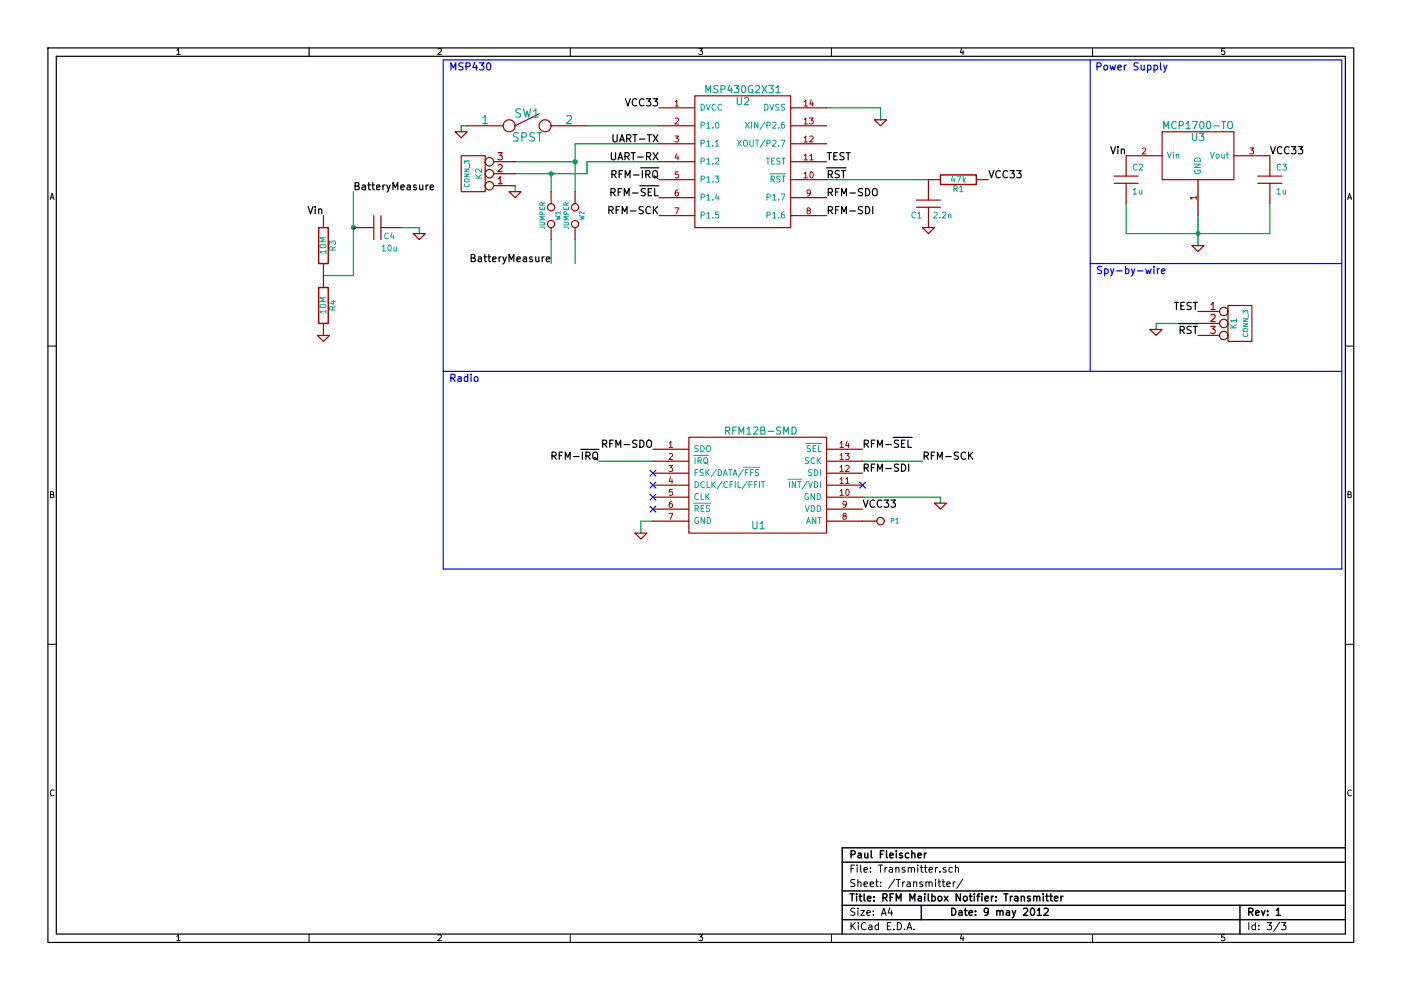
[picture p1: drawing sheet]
<svg xmlns="http://www.w3.org/2000/svg" width="297mm" height="210mm" viewBox="0 0 297 210" stroke-linecap="round" stroke-linejoin="round" font-family="sans-serif">
<path d="M10.2 10.2h276.8v189.6h-276.8zM11.9 11.9h273.3v186.1h-273.3zM65.5 10.2v1.7" fill="none" stroke="#000" stroke-width=".25"/>
<g fill="none" stroke="#000" stroke-width=".21">
<path d="M37.5 10.7l.3-.4v1.3M37.5 11.6h.7M92.9 10.4l.4-.1 .3 .4-.8 .9h.8M120.9 10.2v1.7M148.2 10.3h.7l-.4 .5 .4 .1v.5l-.2 .2-.5-.2M176.3 10.2v1.7M203.9 10.2l-.3 1h.8M204.2 10.7v.9M231.6 10.2v1.7M259.6 10.3h-.6v.6l.2-.1 .4 .1v.5l-.1 .2-.5-.2M10.6 42.3l.4-1.3 .5 1.3M10.8 41.9h.6"/>
<path d="M285.7 42.3l.4-1.3 .5 1.3M285.9 41.9h.5M10.2 73.4h1.7M285.2 73.4h1.8M10.7 104.9l.6-.1v-.4l-.6-.2v1.3h.5l.2-.4-.2-.2M285.8 104.9l.5-.1 .1-.4-.6-.2v1.3h.5l.2-.4-.3-.2M10.2 136.6h1.7M285.2 136.6h1.8M11.4 167.6a.55 .55 0 0 0-.7 .1 .55 .55 0 0 0 0 .7l.4 .3 .3-.1M286.5 167.6a.55 .55 0 0 0-.7 .1 .55 .55 0 0 0 0 .7l.4 .3 .3-.1M37.5 198.6l.3-.4v1.2M37.5 199.4h.7"/>
<path d="M65.5 198v1.8M92.9 198.3l.4-.1 .3 .4-.8 .8h.8M120.9 198v1.8M148.2 198.2h.7l-.4 .5 .4 .1v.5l-.2 .1-.5-.1M176.3 198v1.8M180.4 195.6v1.5M180.4 184.2h.5M180.7 196.3l.6 .8M181.2 183.4h-.8v1.5M181.3 192.6h-.6l-.3 .3 .1 .3 .7 .3v.5l-.3 .1-.5-.1M181.3 186.5h-.6l-.3 .3 .1 .3 .7 .3v.5l-.3 .1-.5-.1M181.3 195.6l-.9 .9"/>
<path d="M181.7 183.4v.2M181.7 183.9v1M181.9 192.6v.1M181.9 187.1l.1-.1a.36 .36 0 0 1 .5 .2v.8M181.9 186.5v1.5M181.9 193.1v1M182 195.6v.2M182 196.1v1M182.5 183.4v1.3l.2 .2M182.5 193.1h.8l-.8 1h.8M183.2 184.4l.7-.1-.1-.3-.4-.1-.2 .3 .1 .7h.5M183.2 187.5l.7-.1-.1-.4h-.4l-.2 .2 .1 .7h.5"/>
<path d="M183.6 195.8a.72 .72 0 0 0-1 .5 .72 .72 0 0 0 .7 .8l.3-.1M183.8 193.6l.7-.2v-.3h-.5l-.2 .2 .1 .7h.6M184.2 196.2h.6l.1 .9M184.5 187.5l.7-.1-.1-.4h-.4l-.2 .2 .1 .7h.5M184.6 184.8v.1M184.6 184v.2M184.9 196.5l-.7 .1a.3 .3 0 0 0 .2 .5h.5M185.2 194v.1M185.2 193.1v.2M185.6 187h.6M185.9 186.5v1.3l.3 .2M186.3 196.2l-.5-.1-.3 .3 .1 .6 .2 .1h.5"/>
<path d="M186.3 195.6v1.5M186.3 183.4h.8M186.7 183.4v1.5M186.7 187.9v.1M186.7 187v.2M186.9 194.1l.5-1.5 .5 1.5M187 193.6h.7M187.6 183.9v1M188.1 183.9l-.5 .3M188.1 196.3h.5M188.6 184h.6v.9M188.7 192.5l-.4 1.1h1"/>
<path d="M188.9 195.6h-.8v1.5h.8M189 193.1v1M189.2 184.3l-.6 .1a.3 .3 0 0 0 .1 .5h.5M189.5 197v.1M189.7 186.4l-1.3 2M189.9 184.1l.1-.1a.36 .36 0 0 1 .6 .2v.7M189.9 183.9v1M190 186.5h.9M190.2 195.6a.77 .77 0 0 1 .9 .8 .77 .77 0 0 1-.9 .7zM190.4 186.5v1.5M191.4 187v1M191.8 197v.1"/>
<path d="M191.8 184l-.3-.1-.3 .3 .1 .2 .5 .1v.4h-.6M191.8 187l-.4 .3M192.3 197.1l.5-1.5 .5 1.5M192.3 187h.6l.1 1M192.4 196.7h.8M192.6 184.1v-.1a.36 .36 0 0 1 .6 .2v.7M192.6 183.9v1M193 187.4l-.7 .1a.3 .3 0 0 0 .2 .5l.5-.1M193.2 184.2a.35 .35 0 0 1 .3-.3 .35 .35 0 0 1 .4 .3v.7M193.7 187.1l.1-.1a.36 .36 0 0 1 .6 .2v.8M193.7 187v1M193.8 197v.1"/>
<path d="M194.6 183.4v.2M194.6 183.9v1M195.1 183.9h.6M195.3 183.4v1.3l.4 .2M195.6 187h-.4l-.2 .2 .1 .2 .5 .2v.3h-.6M196 183.9h.6M196.2 183.4v1.3l.4 .2M196.3 187.1l.1-.1a.36 .36 0 0 1 .6 .2v.8M196.3 187v1M197 184.4l.7-.1-.1-.3-.4-.1-.2 .3 .1 .7h.5M197 187.2a.35 .35 0 0 1 .3-.2 .35 .35 0 0 1 .3 .2v.8M198.3 186.5v.1"/>
<path d="M198.3 183.9v1M198.3 187v1M198.8 183.9l-.5 .3M198.9 187h.6M199.1 186.5v1.3l.4 .2M199.3 184.8v.1M199.7 187h.6M199.9 186.5v1.3l.4 .2M200.5 184l-.3-.1-.3 .3 .1 .2 .5 .1v.4h-.6M200.7 187.5l.8-.1-.1-.4h-.4l-.3 .2 .1 .7h.6M201.9 184l-.4-.1-.3 .3 .1 .6 .2 .1h.4M202.1 187v1"/>
<path d="M202.5 187l-.4 .3M202.6 184.1v-.1a.36 .36 0 0 1 .6 .2v.7M202.6 183.4v1.5M203.9 198.1l-.3 .9h.8M204.1 186.4l-1.3 2M204.2 198.6v.8M231.6 198v1.8M259.6 198.2h-.6v.6l.2-.1 .4 .1v.5l-.1 .1-.5-.1M264.8 195.6v1.5M266.2 196.2l-.5-.1-.3 .3 .1 .6 .2 .1h.5M266.2 195.6v1.5M266.9 197v.1"/>
<path d="M266.9 196.2v.1M268.7 195.6h.9l-.5 .6 .4 .1v.7l-.2 .1-.6-.1M271.3 195.5l-1.3 2M271.7 195.6h.9l-.5 .6 .5 .1v.7l-.3 .1-.6-.1"/>
</g>
<g fill="none" stroke="#000" stroke-width=".3">
<path d="M285.2 179.8h-106.6v18.2M178.6 182.8h106.6M178.6 188.9h106.6M178.6 195h106.6M178.6 191.9h106.6M180.2 189.5h.9M180.4 181.2l.8-.1 .1-.2v-.4l-.3-.1h-.6v1.5M180.7 189.5v1.5M181.6 189.5v.2M181.6 190v1M182 180.9h.5l.1 1M182.1 190h.6"/>
<path d="M182.3 189.5v1.3l.4 .2M182.6 181.3l-.6 .1a.3 .3 0 0 0 .1 .5l.5-.1M183.2 189.5v1.3l.2 .2M183.3 180.9l.1 .9 .4 .1 .2-.1M183.9 190.5l.8-.1-.1-.3-.4-.1-.3 .2 .1 .8h.6M184 180.9v1M184.7 180.4v1.3l.2 .2M185.3 190.9v.1M185.3 190.1v.1M186.7 181.1h.5M187.2 190.3l.7-.1 .2-.2-.1-.3-.2-.2h-.6v1.5M187.4 180.4h-.7v1.5"/>
<path d="M187.6 190.3l.5 .7M188 180.4v1.3l.2 .2M188.7 181.4l.7-.1-.1-.4h-.4l-.2 .2v.7h.6M188.7 190.2h.5M189.5 189.5h-.8v1.5M190 191v-1.5l.5 1.1 .5-1.1v1.5M190 180.4v.1M190 180.9v1M191.3 180.9h-.4l-.2 .2 .1 .2 .5 .2v.3h-.6M192.7 180.9h-.4l-.4 .3 .1 .6 .3 .1 .4-.1M192.9 191v-1.5l.5 1.1 .6-1.1v1.5M193.3 181l.1-.1a.36 .36 0 0 1 .6 .2v.8"/>
<path d="M193.3 180.4v1.5M194.6 181.4l.8-.1-.1-.4h-.5l-.2 .2 .1 .7h.6M194.7 190.1h.6l.1 .9M195.3 191.9v3.1M195.4 190.4l-.7 .1a.3 .3 0 0 0 .1 .5h.6M196 180.9v1M196.1 189.5v.2M196.1 190v1M196.4 180.9l-.4 .3M196.8 189.5v1.3l.2 .2M197.6 190.1l.4-.1 .3 .3-.1 .6-.2 .1h-.4M197.6 189.5v1.5"/>
<path d="M199 190.2l.2-.2 .4 .2v.7l-.2 .1-.4-.1zM200.2 190l.8 1M201 190l-.8 1M201.8 192.6a.77 .77 0 0 1 .9 .7 .77 .77 0 0 1-.9 .8zM203.3 193.1h.6l.1 1M203.6 189.5v1.5l-.9-1.5v1.5M204 193.4l-.7 .2a.3 .3 0 0 0 .2 .5l.5-.1M204.3 190.2l.3-.2 .4 .2v.7l-.2 .1-.5-.1zM204.5 193.1h.6M204.7 192.6v1.3l.4 .2M205.5 193.6l.7-.2-.1-.3h-.4l-.2 .2v.7h.6M205.5 190h.6"/>
<path d="M205.7 189.5v1.3l.4 .2M206.6 189.5v.2M206.6 190v1M206.8 194v.1M206.8 193.1v.2M207.1 190h.6M207.7 189.5l-.4 .2v1.3M208.2 189.5v.2M208.2 190v1M208.8 190.5l.8-.1-.1-.3-.4-.1-.3 .2 .1 .8h.6M209.6 193.2l-.4 .3-.4-.1-.1-.2 .1-.6h.4l.3 .1a1.16 1.16 0 0 1-.3 1.3l-.4 .1M210.2 190v1"/>
<path d="M210.6 190l-.4 .3M211.2 190.9v.1M211.2 190.1v.1M211.4 193.2v-.1a.36 .36 0 0 1 .6 .2v.8M211.4 193.1v1M212 193.3a.35 .35 0 0 1 .3-.2 .35 .35 0 0 1 .4 .2v.8M212.9 189.5h.8M213.3 189.5v1.5M213.4 193.1h.6v1M214 193.4l-.6 .2a.3 .3 0 0 0 .1 .5l.5-.1M214.2 190v1M214.6 193.1l.4 1"/>
<path d="M214.7 190l-.5 .3M215.2 190.1h.5l.1 .9M215.3 193.1l-.5 1.4-.2 .1M215.8 190.4l-.6 .1a.3 .3 0 0 0 .1 .5h.5M216.5 190.2l.1-.1a.36 .36 0 0 1 .6 .1v.8M216.5 190v1M217 192.7l.6-.1 .3 .4-.9 1.1h.9M218.4 190.1l-.3-.1-.3 .2 .1 .2 .5 .2v.4h-.6M218.6 192.7l.2-.1a.81 .81 0 0 1 .6 .7 .81 .81 0 0 1-.6 .8l-.2-.1-.1-.5zM219.2 190.2v-.1a.36 .36 0 0 1 .6 .1v.8M219.2 190v1M219.8 190.2a.35 .35 0 0 1 .3-.2 .35 .35 0 0 1 .4 .2v.8"/>
<path d="M219.9 193l.5-.4v1.5M219.9 194.1h.9M221.2 189.5v.2M221.2 190v1M221.4 192.7l.5-.1 .4 .4-1 1.1h1M221.7 190h.6M221.9 189.5v1.3l.4 .2M222.6 190h.6M222.8 189.5v1.3l.4 .2M223.6 190.5l.7-.1-.1-.3-.4-.1-.2 .2v.8h.6M224.9 190v1M225.4 190l-.5 .3"/>
<path d="M262.9 191.9v6.1M264.8 193.4l.7-.1 .2-.2-.1-.4-.2-.1h-.6v1.5M265.2 193.4l.5 .7M266.2 193.6l.8-.2-.1-.3h-.5l-.2 .2 .1 .7h.6M267.5 193.1l.3 1 .4-1M268.8 194v.1M268.8 193.1v.2M270.6 193l.4-.4v1.5M270.6 194.1h.9"/>
</g>
<path d="M99.1 26.7h-1.3v1.2M85.1 48.3h3.8M116.8 50.8v5.1M121.9 50.8v5.1" fill="none" stroke="#00a000" stroke-width=".25"/>
<path d="M94 12.7v108h190.5v-108" fill="none" stroke="#00f" stroke-width=".25"/>
<circle cx="116.8" cy="36.8" r=".41" fill="#00a000"/>
<g fill="none" stroke="#00a000" stroke-width=".25">
<path d="M116.8 36.8v3.8M139.7 34.3h-15.2v2.5h-15.3M175.3 22.9h11.4v2.5M175.3 38.1h21.6M238.8 43.2v6.3h30.4v-6.3M254 45.7v6.4M254 68.6h-8.9v1.3M127 97.8h11.4M182.9 97.8h12.7M138.4 110.5h-2.5v2.5M182.9 105.4h16.5v1.3"/>
<circle cx="116.8" cy="36.8" r=".41"/>
</g>
<path d="M231.1 55.9h53.4" fill="none" stroke="#00f" stroke-width=".25"/>
<circle cx="254" cy="49.5" r=".41" fill="#00a000"/>
<g fill="none" stroke="#00a000" stroke-width=".25">
<path d="M109.2 34.3h12.7M109.2 39.4v1.2M121.9 30.5h17.8M124.5 26.7h15.2M74.9 40.6v17.8h-6.3M88.9 48.3v1.2"/>
<circle cx="254" cy="49.5" r=".41"/>
</g>
<path d="M94 12.7h190.5M231.1 12.7v66M94 78.7h190.5" fill="none" stroke="#00f" stroke-width=".25"/>
<circle cx="74.9" cy="48.3" r=".41" fill="#00a000"/>
<g fill="none" stroke="#00a000" stroke-width=".25">
<path d="M121.9 30.5v10.1"/>
<circle cx="74.9" cy="48.3" r=".41"/>
</g>
<circle cx="121.9" cy="34.3" r=".41" fill="#00a000"/>
<circle cx="121.9" cy="34.3" r=".41" fill="none" stroke="#00a000" stroke-width=".25"/>
<g fill="none" stroke="#a00000" stroke-width=".25">
<path d="M96.5 27.9h2.6l-1.3 1.3zM97.8 33h5.1v7.6h-5.1zM99.1 26.7h7.6M104.6 39.4h4.6M104.6 36.8h4.6M104.6 34.3h4.6M105.6 32.4h.9l-.5 .5 .4 .2v.7l-.2 .1-.6-.1M105.6 37.9l.5-.5v1.6M105.6 35.1l.6-.2 .3 .4-.9 1.1h.9M105.6 39h.9M114.3 24.1l-5.1 2.6M116.8 26.7h7.7"/>
<path d="M139.7 34.3h7.6M139.7 26.7h7.6M139.7 38.1h7.6M139.7 22.9h7.6M139.7 30.5h7.6M147.3 20.3h20.3v28h-20.3zM167.6 34.3h7.7M167.6 26.7h7.7M167.6 38.1h7.7M167.6 22.9h7.7M167.6 30.5h7.7M185.4 25.4h2.6l-1.3 1.3z"/>
<path d="M199.4 38.1h-2.5v4.3M207 38.1h2.6M236.2 38.9h5.1M236.2 37.3h5.1M238.8 38.9v4.3M246.4 27.9h15.2v10.2h-15.2zM246.4 33h-7.6v4.3M254 38.1v7.6M261.6 33h7.6v4.3M266.7 38.9h5.1M266.7 37.3h5.1M269.2 38.9v4.3"/>
<path d="M68.6 45.7v2.6M68.6 55.9v5.1M74.9 48.3h4.3M79.2 45.7v5.1M80.8 45.7v5.1M80.8 48.3h4.3M87.6 49.5h2.6l-1.3 1.3zM108 40.6h2.5l-1.3 1.3zM116.8 40.6v2.6M116.8 48.3v2.5M121.9 40.6v2.6M121.9 48.3v2.5"/>
<path d="M139.7 41.9h7.6M139.7 45.7h7.6M167.6 41.9h7.7M167.6 45.7h7.7M194.3 42.4h5.1M194.3 43.9h5.1M195.6 48.3h2.5l-1.2 1.2zM196.9 43.9v4.4M252.7 52.1h2.6l-1.3 1.2zM67.3 71.1h2.6l-1.3 1.3zM68.6 68.6v2.5M243.8 69.9h2.6l-1.3 1.2z"/>
<path d="M254 66h4.6M254 68.6h4.6M254 71.1h4.6M256.7 69.2h.9l-.5 .6 .5 .1v.7l-.3 .1-.6-.1M256.7 64.5l.5-.4v1.5M256.7 66.8l.6-.2 .3 .5-.9 1.1h.9M256.7 65.6h.9M260.4 64.8h5v7.6h-5zM138.4 97.8h7.7M138.4 95.3h7.7M146.1 92.7h29.2v20.3h-29.2zM175.3 97.8h7.6"/>
<path d="M175.3 95.3h7.6M134.6 113h2.6l-1.3 1.3zM138.4 110.5h7.7M138.4 108h7.7M138.4 105.4h7.7M138.4 102.9h7.7M138.4 100.3h7.7M175.3 110.5h10.6M175.3 108h7.6M175.3 105.4h7.6M175.3 102.9h7.6M175.3 100.3h7.6"/>
<path d="M198.1 106.7h2.6l-1.3 1.3z"/>
<circle cx="103.8" cy="34.3" r=".89"/>
<circle cx="103.8" cy="36.8" r=".89"/>
<circle cx="103.8" cy="39.4" r=".89"/>
<circle cx="107.9" cy="26.7" r="1.27"/>
<circle cx="115.6" cy="26.7" r="1.27"/>
<circle cx="116.8" cy="43.9" r=".76"/>
<circle cx="116.8" cy="47.5" r=".76"/>
<circle cx="121.9" cy="43.9" r=".76"/>
<circle cx="121.9" cy="47.5" r=".76"/>
<circle cx="259.5" cy="71.1" r=".89"/>
<circle cx="259.5" cy="68.6" r=".89"/>
<circle cx="259.5" cy="66" r=".89"/>
<circle cx="186.7" cy="110.5" r=".79"/>
</g>
<g fill="none" stroke="#00a0a0" stroke-width=".21">
<path d="M98.5 36.9h1l-1 .6h1M98.5 35.8h1l-1 .6h1M98.5 34.7v-.6l.3 .3 .1-.3h.5v.6M98.5 38h.8l.2 .4-.4 .2-.5-.1-.1-.1zM98.6 39a.44 .44 0 0 0 .4 .6 .44 .44 0 0 0 .4-.6M99.6 34.8v.8M100.8 37.8h1.3M100.8 37.1l.8 .7M102.1 35.8v.8l-.9-.8-.4 .3 .2 .5M102.1 37.1l-.7 .5M148.6 22.1a.64 .64 0 0 1 .8 .6 .64 .64 0 0 1-.8 .7zM148.6 26.6l.7-.1v-.5l-.7-.1v1.3"/>
<path d="M148.6 30.4l.7-.1v-.5l-.7-.1v1.3M148.6 34.2l.7-.1v-.4l-.7-.2v1.3M148.6 38l.7-.1v-.4l-.7-.2v1.3M149.7 22.1l.4 1.3 .5-1.3M149.9 26.3l.3-.4v1.3M149.9 30.1l.3-.4v1.3M149.9 33.9l.3-.4v1.3M149.9 37.7l.3-.4v1.3M149.9 27.2h.7M149.9 31h.7M149.9 34.8h.7M149.9 38.6h.7"/>
<path d="M151.1 27.1v.1M151.1 30.9v.1M151.1 34.7v.1M151.1 38.5v.1M151.6 37.3h.8l-.4 .5 .3 .1v.6l-.1 .1-.6-.1M151.7 30.1l.3-.4v1.3M151.7 33.7l.5-.2 .2 .4-.8 .9h.8M151.7 31h.7M151.7 22.2a.55 .55 0 0 0-.7 .1 .55 .55 0 0 0 0 .8l.4 .3 .3-.2M151.8 26l.2-.1a.67 .67 0 0 1 .4 .6 .67 .67 0 0 1-.4 .7l-.3-.5zM153 22.2a.55 .55 0 0 0-.7 .1 .55 .55 0 0 0 0 .8l.3 .3 .4-.2M156.3 29.7l.9 1.3"/>
<path d="M157.2 29.7l-.9 1.3M157.7 29.9l.2-.2a.45 .45 0 0 1 .6 .4l-.1 .7-.5 .2-.3-.4zM158 25.9l.9 1.3M158.9 25.9l-.9 1.3M159 29.7v1.1l.2 .2 .4-.1 .1-.1v-1.1M159.4 25.9v1.3M160.1 29.7h.8M160.5 29.7v1.3M160.7 25.9v1.3l-.7-1.3v1.3M162.1 22.1a.64 .64 0 0 1 .7 .6 .64 .64 0 0 1-.7 .7zM162.2 29.7l-1.1 1.6M162.2 25.9l-1.1 1.6"/>
<path d="M162.5 33.5h.7M162.6 30.4l.6-.1 .1-.5-.7-.1v1.3M162.6 26.6l.6-.1 .1-.5-.7-.1v1.3M162.8 33.5v1.3M163.2 36.9h3.4M163.2 22.1l.4 1.3 .5-1.3M163.5 38l.6-.1v-.4l-.6-.2v1.3M163.6 34.1h.4M163.8 38l.4 .6M163.8 29.8l.5-.1 .2 .4-.7 .9h.7M163.8 26l.5-.1 .2 .4-.7 .9h.7M164.2 33.5h-.6v1.3h.6"/>
<path d="M165.1 30.9v.1M165.1 27.1v.1M165.2 22.2l-.5-.1-.2 .1v.5l.6 .2 .1 .2-.3 .3-.5-.1M165.4 37.4l-.5-.1-.2 .2 .1 .4 .6 .2v.3l-.2 .2h-.5M165.4 33.6l-.5-.1-.2 .2 .1 .4 .6 .2v.3l-.2 .2-.5-.1M165.6 29.7h.8l-.5 1.3M165.8 37.3h.7M165.8 33.5h.7M166.1 33.5v1.3M166.1 37.3v1.3M166.2 25.9h-.2l-.3 .3v.7l.2 .3 .4-.1 .1-.5-.3-.2h-.2l-.2 .2M166.4 22.2l-.5-.1-.2 .1 .1 .5 .5 .2 .1 .2-.3 .3-.4-.1"/>
<path d="M202 37.3l-.3 .9h.8M202.3 37.8v.8M202.9 37.3h.8l-.5 1.3M203.5 39.8l.3-.4v1.2M204.2 37.3v1.3M204.3 38.1l.4 .5M204.7 37.8l-.5 .5M241 34.9a.55 .55 0 0 0-.7 .1 .55 .55 0 0 0 0 .8l.4 .3 .3-.2M241.6 34.9l.4-.1 .3 .4-.8 .9h.8M247.5 32.3l.4 1.2 .5-1.2M248.8 32.3v.1M248.8 32.7v.8"/>
<path d="M249.4 32.8l.5-.1v.8M249.4 32.7v.8M253.2 34.8h1.3l-1.3 .7h1.3M253.3 36.1a.59 .59 0 0 0 .6 .7 .59 .59 0 0 0 .6-.7h-.5v.2M253.4 33.6a.67 .67 0 0 1 .8-.1 .67 .67 0 0 1 .3 .7h-1.3zM256.6 32.3l.4 1.2 .5-1.2M257.9 32.7h.3l.3 .2-.1 .6-.5-.1zM259 32.7l.1 .8 .5-.1M259.6 32.7v.8M260 32.7h.5M260.2 32.3v1.1l.3 .1M271.5 34.9a.55 .55 0 0 0-.7 .1 .55 .55 0 0 0 0 .8l.4 .3 .3-.2"/>
<path d="M272 34.8h.7l-.4 .5 .4 .1v.5l-.2 .2-.5-.2M67.9 52a.74 .74 0 0 1 1.2 .2 .74 .74 0 0 1-1.3-.1zM69.1 53.4h-1.3l.4 .3M69.1 50.4h-1.3l.9 .4-.9 .5h1.3M69.1 53v.7M69.9 51.9v-.8l.4 .4 .2-.4h.5l.1 .2-.1 .6M70.5 53v-.6l-.5-.1-.1 .7h1.2M71.1 52.3l-.6 .4M81 52.3l.4-.4v1.3M81 53.2h.7M82.3 49.5a.55 .55 0 0 0-.7 .1 .55 .55 0 0 0 0 .8l.4 .3 .3-.2M82.3 52.1l.2-.2a.67 .67 0 0 1 .5 .7 .67 .67 0 0 1-.5 .6l-.3-.5z"/>
<path d="M83.1 49.4l-.3 .9h.8M83.4 49.8v.9M83.5 52.4l.1 .8 .4-.1M84 52.4v.8M114.5 48.2h.7l.3 .3M114.5 47.1h.8l.2 .2-.1 .4h-.9M114.5 43.9v.5h1v-.5M114.9 44.1v.3M115 45.4l-.1-.4h-.4v.4h1M115 43.5l-.1-.5h-.4v.5h1M115.5 45.9h-1l.7 .4-.7 .3h1M115.5 43l-.5 .3"/>
<path d="M117.8 45.8l1 .2-.7 .2 .7 .2-1 .2M118.8 45.1h-1l.3 .3M118.8 44.9v.5M119.5 48.2h.8l.2 .3M119.5 47.1h.9l.1 .2-.1 .4h-.9M119.5 43.9v.5h1v-.5M120 44.1v.3M120.1 45.4l-.1-.4h-.4l-.1 .4h1M120.1 43.5l-.1-.5h-.4l-.1 .5h1M120.5 45.9h-1l.8 .4-.8 .3h1M120.5 43l-.4 .3M122.8 45.7l1.1 .3-.8 .2 .8 .2-1.1 .2"/>
<path d="M123.5 45.2h-.1a.34 .34 0 0 0-.2-.3 .34 .34 0 0 0-.4 .1l.1 .4M123.7 45.2h.2M148.6 41.8h.7v-.5l-.7-.2v1.3M148.6 45.6h.7v-.5l-.7-.1v1.2M149.9 41.5l.3-.4v1.3M149.9 45.3l.3-.3v1.2M149.9 46.2h.7M149.9 42.4h.7M151.1 42.3v.1M151.1 46.1v.1M152 41.1l-.3 .9h.8M152.3 41.6v.8"/>
<path d="M152.3 45h-.6v.6l.2-.2 .4 .2v.5l-.1 .1-.5-.1M162.6 45.6h.6l.1-.5-.7-.1v1.2M162.6 41.8h.6l.1-.5-.7-.2v1.3M163.8 45.3l.4-.3v1.2M163.8 41.5l.4-.4v1.3M163.8 46.2h.7M163.8 42.4h.7M165.1 46.1v.1M165.1 42.3v.1M165.6 41.1h.8l-.5 1.3M166.2 45h-.2l-.3 .3v.7l.2 .2 .4-.1 .1-.4-.3-.3h-.2l-.2 .3M194.1 45.1a.55 .55 0 0 0-.7 .1 .55 .55 0 0 0 0 .7l.4 .3 .3-.1"/>
<path d="M194.6 45.3l.4-.3v1.2M194.6 46.2h.7M198 45.1l.5-.1 .2 .3-.8 .9h.8M199.3 46.1v.1M199.8 45.1l.5-.1 .2 .3-.8 .9h.8M201.1 45.5l.5-.1v.8M201.1 45.4v.8M202.3 40h.6v-.5l-.6-.1v1.2M202.6 40l.4 .6M203.5 40.6h.7M240.3 40.3l.3-.4v1.2M240.3 41.1h.7"/>
<path d="M241.6 40.3v.8l.5-.1M242.1 40.3v.8M270.8 40.3l.3-.4v1.2M270.8 41.1h.7M272 40.3l.1 .8 .5-.1M272.6 40.3v.8M67.9 64.7a.74 .74 0 0 1 1.2 .2 .74 .74 0 0 1-1.3-.1zM69.1 66.1h-1.3l.4 .3M69.1 63.1h-1.3l.9 .4-.9 .5h1.3M69.1 65.7v.7M70.3 63.9h.8M70.5 65.7v-.6l-.5-.1-.1 .7h1.2"/>
<path d="M70.7 63.7v.8l-.9-.3M71.1 65l-.6 .4M260.9 69.5h1.2M260.9 68.8l.7 .7M262.1 67.9h-1.2l.3 .4M262.1 68.8l-.7 .5M262.1 67.6v.7M263.6 68.7h1l-1 .5h1M263.6 67.6h1l-1 .5h1M263.6 66.4v-.6l.3 .3 .1-.3h.5v.6M263.6 69.8l.8-.1 .2 .4-.4 .2h-.5l-.1-.2zM263.7 70.7a.44 .44 0 0 0 .4 .7 .44 .44 0 0 0 .4-.7"/>
<path d="M264.7 66.6v.7M147.1 96.5h3.2M147.4 97v1.3M148 97.7l.6-.1v-.4l-.6-.2v1.3M148 99.6h-.6v1.2M148 94.6l-.5-.1-.1 .1v.4l.6 .3v.2l-.2 .3-.5-.1M148.3 97.7l.4 .6M148.6 94.5a.64 .64 0 0 1 .7 .6 .64 .64 0 0 1-.7 .7zM149.1 99.6h-.5l-.1 .1v.4l.6 .3v.2l-.2 .2h-.5M149.3 97.2l.2-.2a.45 .45 0 0 1 .5 .5v.6l-.5 .2-.3-.4zM149.4 98l.7 .4M149.7 99.6v1.2"/>
<path d="M149.9 94.7l.2-.2a.45 .45 0 0 1 .5 .4v.7l-.5 .2-.3-.4zM150.4 99.6l-.7 .7M151.9 99.5l-1.1 1.6M152.3 99.6a.64 .64 0 0 1 .7 .6 .64 .64 0 0 1-.7 .6zM154.5 99.6h.7M154.8 99.6v1.2M157.6 99.5l-1.1 1.6M157.7 99.1h3.4M158.6 99.6h-.6v1.2M159.7 99.6h-.6v1.2M160.9 99.6h-.5l-.2 .1v.4l.6 .3 .1 .2-.3 .2h-.5M170.9 94h3.3"/>
<path d="M171.5 97.1l-.5-.1-.2 .2v.4l.6 .2 .1 .3-.3 .2-.5-.1M171.8 94.6l-.5-.1-.1 .1v.4l.6 .3v.2l-.2 .3-.5-.1M172.1 99.6h-.5l-.1 .1v.4l.6 .3v.2l-.2 .2h-.5M172.4 95.1h.4M172.7 99.6a.64 .64 0 0 1 .7 .6 .64 .64 0 0 1-.7 .6zM172.7 97.2a.55 .55 0 0 0-.7 .1 .55 .55 0 0 0 0 .7l.4 .3 .3-.1M173 94.5h-.6v1.3h.6M173.3 97v1.3M173.5 97.6l.5 .7M173.5 94.5v1.3h.6M173.9 99.6v1.2M174 97l-.7 .8"/>
<path d="M147.1 106.7h3.6M147.4 102.1a.64 .64 0 0 1 .7 .6 .64 .64 0 0 1-.7 .7zM147.4 107.8h.6v-.5l-.6-.1v1.3M147.4 100.2h.4M147.7 107.8l.4 .7M148 109.8a.59 .59 0 0 0-.7 .6 .59 .59 0 0 0 .7 .5l.1-.4h-.2M148.1 104.8a.55 .55 0 0 0-.8 .1 .55 .55 0 0 0 .1 .7l.3 .3 .4-.1M148.6 104.6v1.3h.7M148.6 107.8h.5M149.3 107.2h-.7v1.3h.7M149.4 109.7v1.3l-.8-1.3v1.3M149.4 102.2a.55 .55 0 0 0-.8 .1 .55 .55 0 0 0 0 .8l.4 .3 .4-.1"/>
<path d="M149.7 104.6v1.3M149.8 105.2l.6 .7M149.9 100.1l.5 .7M149.9 102.1v1.3h.6M150 109.7a.64 .64 0 0 1 .7 .7 .64 .64 0 0 1-.7 .6zM150.4 104.6l-.7 .8M150.4 107.3l-.4-.1-.2 .1v.4l.6 .3v.2l-.2 .3-.5-.1M150.9 102.1v1.3M151.1 102.7l.5 .7M151.6 102.1l-.7 .7M153.1 102.1l-1.1 1.6M153.4 100.8l.4-1.2 .4 1.2"/>
<path d="M153.5 100.5h.6M154.2 102.2a.55 .55 0 0 0-.7 .1 .55 .55 0 0 0 0 .8l.4 .3 .3-.1M154.8 102.7h.4M155.4 102.1h-.6v1.3M155.4 100.8l.4-1.2 .5 1.2M155.5 100.5h.6M155.9 102.1v1.3M156.5 102.1v1.3h.6M158 100.2h.4M158.4 102.1l-1.1 1.6M158.8 102.7h.5M159.1 100.2h.4"/>
<path d="M159.4 102.1h-.6v1.3M159.9 102.7h.5M160.5 102.1h-.6v1.3M161 102.1v1.3M161.4 102.1h.8M161.8 102.1v1.3M167.1 101.6h2.9M167.4 102.1v1.3M168.7 102.1v1.3l-.7-1.3v1.3M169.1 102.1h.7M169.5 102.1v1.3M170.7 107.2l.4 1.3 .5-1.3"/>
<path d="M171 111l.4-1.3 .4 1.3M171.1 110.6h.6M171.2 102.1l-1.1 1.6M171.3 104.7a.59 .59 0 0 0-.7 .6 .59 .59 0 0 0 .7 .6l.1-.5h-.2M171.4 102.1l.4 1.3 .4-1.3M172 107.2a.64 .64 0 0 1 .7 .6 .64 .64 0 0 1-.7 .7zM172.7 104.6v1.3l-.7-1.3v1.3M172.7 102.1a.64 .64 0 0 1 .7 .6 .64 .64 0 0 1-.7 .7zM173 109.7v1.3l-.7-1.3v1.3M173.3 107.2a.64 .64 0 0 1 .7 .6 .64 .64 0 0 1-.7 .7zM173.3 104.6a.64 .64 0 0 1 .7 .7 .64 .64 0 0 1-.7 .6zM173.4 109.7h.7"/>
<path d="M173.8 109.7v1.3M173.9 102.1v1.3M189 110.4h.5v-.5h-.5v1M189.9 110.2l.3-.3v1M189.9 110.9h.6"/>
</g>
<g fill="none" stroke="#000" stroke-width=".25">
<path d="M75.3 39.4h.6l.2-.3-.1-.2-.7-.2v1.5h.6l.2-.1 .1-.4-.4-.3M76.8 39.3h.6l.1 .9M77.5 39.6l-.7 .1a.3 .3 0 0 0 .2 .5h.5M78 39.2h.6M78.2 38.7v1.3l.4 .2M78.8 39.2h.6M79 38.7v1.3l.4 .2M79.8 39.7l.8-.1-.1-.3-.4-.1-.3 .2 .1 .8h.6M81.2 39.2v1M81.6 39.2l-.4 .3M82 39.2l.4 1M82.7 39.2l-.5 1.4-.2 .1"/>
<path d="M85 39.7l.7-.1-.1-.3-.4-.1-.2 .2 .1 .8h.5M86.4 39.3h.5l.1 .9M87 39.6l-.6 .1a.3 .3 0 0 0 .1 .5h.5M88.2 39.3l-.3-.1-.2 .2v.2l.5 .2v.4h-.5M89 39.2l.1 1h.3l.2-.1M89.6 39.2v1M90.3 39.2v1M90.8 39.2l-.5 .3M91.2 39.7l.7-.1v-.3l-.5-.1-.2 .2 .1 .8h.6M129.6 32.4v1.2l.3 .3h.3l.3-.3v-1.2M129.7 37l.8-.1 .1-.2v-.4l-.3-.1h-.6v1.5M130 28.5v1.3l.3 .3h.3l.3-.3v-1.3"/>
<path d="M130.1 37l.5 .7M131 33.9l.5-1.5 .5 1.5M131.1 33.5h.8M131.3 36.9h.5M131.4 30.1l.5-1.6 .5 1.6M131.5 29.6h.7M131.8 40h-.7v1.5M132 36.2h-.7v1.5M132.5 33.2l.7-.1 .2-.2-.1-.4-.2-.1h-.6v1.5M132.6 37.7v-1.5l.5 1.1 .5-1.1v1.5M132.6 20.9l.5 1.6 .5-1.6M132.9 29.4l.7-.1 .2-.2-.1-.4-.2-.2h-.6v1.6"/>
<path d="M132.9 33.2l.5 .7M133.2 29.4l.6 .7M133.8 32.4h.9M134.2 28.5h.9M134.3 32.4v1.5M134.3 37.1h1.2M134.6 28.5v1.6M135 21.1a.72 .72 0 0 0-1 .5 .72 .72 0 0 0 .7 .9l.3-.2M135.2 33.3h1.2M135.6 29.5h1.1M135.6 39.4h4.1M135.8 35.6h3.9"/>
<path d="M136.2 36.2v1.5M136.5 21.1a.72 .72 0 0 0-1 .5 .72 .72 0 0 0 .7 .9l.3-.2M136.9 37l.8-.1 .1-.2-.1-.4-.2-.1h-.6v1.5M137 20.9h1l-.5 .6 .4 .2v.6l-.2 .2-.7-.2M137.1 33.2l.7-.1 .2-.2-.1-.4-.2-.1h-.6v1.5M137.2 28.5h.9M137.3 37l.5 .7M137.5 33.2l.5 .7M137.7 28.5v1.6M138.2 40h-.8v1.5h.8M138.5 20.9h.9l-.5 .6 .4 .2v.6l-.2 .2-.6-.2M138.5 32.4l1 1.5"/>
<path d="M138.5 28.5l1 1.6M138.6 36.2a.5 .5 0 0 1 .5 0 .5 .5 0 0 1 .3 .5l-.1 .8-.3 .2a.53 .53 0 0 1-.6-.5v-.5zM138.7 37.3l.8 .5M138.8 40v1.5h.7M139.5 32.4l-1 1.5M139.5 28.5l-1 1.6M175.3 35.6h4.1M175.4 32.4h.9M175.6 37l.8-.1 .1-.2-.1-.4-.2-.1h-.6v1.5M175.8 32.4v1.5M176 37l.5 .7M176.8 33.1h.5"/>
<path d="M177.5 32.4h-.7v1.5h.7M177.9 40h-.8v1.5M178 36.2h-.6l-.3 .3 .1 .3 .7 .3v.5l-.3 .1-.5-.1M178.4 36.2h.8M178.8 36.2v1.5M179 32.4h-.6l-.3 .3 .1 .3 .7 .3v.5l-.2 .1-.6-.1M179.4 32.4h.9M179.8 32.4v1.5M183.5 40a.77 .77 0 0 1 .9 .7 .77 .77 0 0 1-.9 .8zM209.7 36.2l.5 1.5 .5-1.5M212.1 36.3a.72 .72 0 0 0-1 .5 .72 .72 0 0 0 .7 .9l.3-.1M213.6 36.3a.72 .72 0 0 0-1 .5 .72 .72 0 0 0 .7 .9l.3-.1"/>
<path d="M214.1 36.2h1l-.5 .6 .4 .1v.7l-.2 .1-.7-.1M215.6 36.2h.9l-.5 .6 .4 .1v.7l-.2 .1-.6-.1M235.5 31.1l.5 1.5 .5-1.5M237 31.1v.1M237 31.6v1M237.7 31.8l.1-.1a.36 .36 0 0 1 .6 .1v.8M237.7 31.6v1M269.4 31.1l.5 1.5 .5-1.5M271.8 31.2a.72 .72 0 0 0-1 .5 .72 .72 0 0 0 .7 .9l.3-.1M273.3 31.2a.72 .72 0 0 0-1 .5 .72 .72 0 0 0 .7 .9l.3-.1M273.8 31.1h1l-.6 .6 .5 .1v.7l-.3 .1-.6-.1M275.3 31.1h.9l-.5 .6 .4 .1v.7l-.2 .1-.6-.1"/>
<path d="M65.3 43.8l.5 1.5 .5-1.5M66.8 43.8v.1M66.8 44.3v1M67.6 44.5v-.1a.36 .36 0 0 1 .6 .1v.8M67.6 44.3v1M83.3 40.2v-1.5l.5 1.1 .5-1.1v1.5M99.9 54.7l.7-.1 .1-.2-.1-.3-.7-.2v1.6h.6l.2-.2 .1-.3-.4-.3M101.4 54.5h.6l.1 1M102.1 54.8l-.7 .2a.3 .3 0 0 0 .2 .5l.5-.1M102.6 54.5h.6M102.8 53.9v1.4l.4 .2M103.5 54.5h.5"/>
<path d="M103.7 53.9v1.4l.3 .2M104.4 55l.8-.2-.1-.3h-.4l-.3 .2 .1 .7h.6M105.8 54.5v1M106.2 54.5l-.4 .3M106.6 54.5l.4 1M107.3 54.5l-.5 1.4-.2 .1M107.9 55.5v-1.6l.5 1.1 .5-1.1v1.6M109.6 55l.7-.2v-.3h-.5l-.2 .2 .1 .7h.6M111 54.5h.6v1M111.6 54.8l-.6 .2a.3 .3 0 0 0 .1 .5l.5-.1M112.9 54.5h-.4l-.2 .2v.2l.6 .1v.4h-.6M113.6 54.5l.1 .9 .3 .1 .2-.2"/>
<path d="M114.2 54.5v1M115 54.5v1M115.4 54.5l-.4 .3M115.8 55l.8-.2-.1-.3h-.4l-.3 .2 .1 .7h.6M129.1 44.6l.7-.1 .2-.2-.1-.4-.2-.1h-.6v1.5M129.5 44.6l.5 .7M129.5 40.8l.8-.1 .1-.2v-.4l-.3-.1h-.6v1.5M129.9 40.8l.5 .7M130.6 44.5h.5M131.1 40.7h.5M131.4 43.8h-.8v1.5M131.9 45.3v-1.5l.5 1.1 .5-1.1v1.5"/>
<path d="M132.4 41.5v-1.5l.5 1.1 .5-1.1v1.5M133.7 44.7h1.1M134.1 40.9h1.2M136.4 43.9l-.6-.1-.3 .3 .1 .4 .7 .2v.5l-.2 .1-.6-.1M136.8 40.1l-.6-.1-.3 .3 .2 .3 .6 .3v.5l-.2 .1-.6-.1M137.4 40.7h.5M137.9 43.9a.72 .72 0 0 0-1 .5 .72 .72 0 0 0 .7 .9l.3-.1M138.5 43.8v1.5M138.8 44.5l.6 .8M139.4 43.8l-.9 .9M175.6 44.6l.8-.1 .1-.2-.1-.4-.2-.1h-.6v1.5M175.6 40.8l.8-.1 .1-.2-.1-.4-.2-.1h-.6v1.5"/>
<path d="M176 44.6l.5 .7M176 40.8l.5 .7M177.1 44.5h.5M177.1 40.7h.5M177.9 43.8h-.8v1.5M178.4 45.3v-1.5l.5 1.1 .6-1.1v1.5M178.4 41.5v-1.5l.5 1.1 .6-1.1v1.5M180.2 44.7h1.2M180.2 40.9h1.2M182.9 43.9l-.6-.1-.3 .3 .1 .4 .7 .2v.5l-.2 .1-.6-.1M182.9 40.1l-.6-.1-.3 .3 .1 .3 .7 .3v.5l-.2 .1-.6-.1M183.5 43.8a.77 .77 0 0 1 .9 .8 .77 .77 0 0 1-.9 .7z"/>
<path d="M185 43.8v1.5M185.2 40.1a.5 .5 0 0 1 .5-.1 .5 .5 0 0 1 .3 .5l-.1 .8-.3 .2a.53 .53 0 0 1-.6-.5v-.5zM249 64.1h.9M249.4 64.1v1.5M249.9 68.6h4.1M250.2 70l.8-.1 .1-.2-.1-.4-.2-.1h-.6v1.5M250.4 64.8h.5M250.6 70l.5 .7M251.1 64.1h-.7v1.5h.7M252.6 69.3l-.6-.1-.3 .3 .1 .4 .7 .2v.5l-.3 .1-.5-.1M252.6 64.2l-.6-.1-.3 .3 .1 .4 .7 .2v.5l-.3 .1h-.5M253 69.2h.8"/>
<path d="M253 64.1h.8M253.4 64.1v1.5M253.4 69.2v1.5M117 96.7l.8-.1 .1-.2v-.4l-.3-.1h-.6v1.5M117.4 96.7l.5 .7M118.6 96.6h.5M119.3 95.9h-.7v1.5M119.9 97.4v-1.5l.5 1.1 .5-1.1v1.5M121.6 96.8h1.2M123.1 95.3h3.9M123.5 95.9v1.5M124.2 96.7l.8-.1 .1-.2-.1-.4-.2-.1h-.6v1.5"/>
<path d="M124.6 96.7l.5 .7M125.8 96.1a.5 .5 0 0 1 .5-.2 .5 .5 0 0 1 .4 .5l-.1 .8-.3 .2a.53 .53 0 0 1-.6-.5zM126 97l.8 .5M127.8 94.1h.7l.2-.3-.1-.3-.3-.2h-.5v1.5M128.1 94.1l.6 .7M129.3 94.1h.5M130 93.3h-.7v1.5M130.6 94.8v-1.5l.5 1.1 .5-1.1v1.5M132.3 94.3h1.2M135 93.4l-.6-.1-.3 .3 .2 .4 .7 .3v.4l-.3 .1h-.6M135.7 93.3a.77 .77 0 0 1 .9 .8 .77 .77 0 0 1-.9 .7zM137.2 93.5a.5 .5 0 0 1 .6-.2 .5 .5 0 0 1 .3 .5v.8l-.3 .2a.53 .53 0 0 1-.7-.5z"/>
<path d="M183.2 99.2l.8-.1 .1-.2-.1-.3-.2-.2h-.6v1.5M183.2 94.1h.8l.1-.3-.1-.3-.2-.2h-.6v1.5M183.6 99.2l.5 .7M183.6 94.1l.5 .7M184.8 99.1h.5M184.8 94.1h.5M185.5 98.4h-.7v1.5M185.5 93.3h-.7v1.5M186.1 99.9v-1.5l.5 1.1 .5-1.1v1.5M186.1 94.8v-1.5l.5 1.1 .5-1.1v1.5M187.8 99.3h1.2M187.8 94.3h1.2"/>
<path d="M189.3 92.7h4.1M190.5 98.5l-.6-.1-.3 .3 .2 .4 .6 .2v.5l-.2 .1-.6-.1M190.5 93.4l-.6-.1-.3 .3 .2 .4 .6 .3v.4l-.2 .1h-.6M191.1 98.4a.77 .77 0 0 1 .9 .8 .77 .77 0 0 1-.9 .7zM191.1 94.1h.5M191.9 93.3h-.8v1.5h.8M192.5 93.3v1.5h.7M192.7 98.4v1.5M195.9 96.7l.8-.1 .1-.2-.1-.4-.2-.1h-.6v1.5M196.3 96.7l.5 .7M197.5 96.6h.5M198.2 95.9h-.7v1.5"/>
<path d="M198.8 97.4v-1.5l.5 1.1 .5-1.1v1.5M200.5 96.8h1.2M203.2 95.9h-.6l-.3 .3 .2 .3 .6 .3v.5l-.2 .1-.6-.1M204.7 96a.72 .72 0 0 0-1 .5 .72 .72 0 0 0 .7 .9l.3-.1M205.4 95.9v1.5M205.6 96.5l.6 .9M206.2 95.9l-.8 .8M183 106l.5 1.5 .5-1.5M185.4 106.2a.72 .72 0 0 0-1 .5 .72 .72 0 0 0 .7 .8l.3-.1M186.9 106.2a.72 .72 0 0 0-1 .5 .72 .72 0 0 0 .7 .8l.3-.1M187.5 106h.9l-.5 .6 .4 .2v.6l-.2 .1-.6-.1M188.9 106h.9l-.5 .6 .5 .2v.6l-.3 .1-.6-.1"/>
</g>
<g fill="none" stroke="#00f" stroke-width=".25">
<path d="M95.6 14.8v-1.5l.5 1.1 .5-1.1v1.5M98.2 13.4l-.6-.1-.3 .3 .1 .4 .7 .2v.5l-.2 .1h-.6M98.8 14.1l.7-.1 .2-.2-.1-.3-.2-.2h-.6v1.5M100.6 13.2l-.3 1.1h.9M101 13.8v1M101.7 13.3h.9l-.5 .6 .4 .1v.7l-.2 .1-.6-.1M103.4 13.4l.1-.1a.81 .81 0 0 1 .6 .8 .81 .81 0 0 1-.6 .7 .98 .98 0 0 1-.1-1.4zM232.6 14.1l.7-.1 .2-.2-.1-.3-.2-.2h-.6v1.5M234.2 13.9l.3-.1 .3 .3v.5l-.3 .2-.5-.2zM235.4 13.8l.2 1 .3-.7 .3 .7 .3-1M237 14.3l.7-.1v-.3l-.5-.1-.2 .2 .1 .8h.6M238.4 13.8v1"/>
<path d="M238.8 13.8l-.4 .3M241.3 13.4l-.6-.1-.3 .3 .2 .4 .6 .2v.5l-.2 .1h-.6M241.9 13.8l.1 1h.4l.2-.1M242.6 13.8v1M243.3 13.9l.4-.1 .3 .3v.6l-.3 .1h-.4M243.3 13.8v1.5M244.7 13.9l.4-.1 .3 .3-.1 .6-.2 .1h-.4M244.7 13.8v1.5M246 13.3v1.3l.3 .2M246.7 13.8l.4 1M247.4 13.8l-.5 1.4-.2 .1M233.6 56.6l-.6-.1-.3 .3 .1 .4 .7 .2v.5l-.2 .1-.6-.1"/>
<path d="M234.2 57.1l.4-.1 .4 .3-.1 .6-.3 .1-.4-.1M234.2 57v1.5M235.5 57l.3 1M236.2 57l-.5 1.4-.2 .1M236.8 57.4h1.1M238.6 57.1l.5-.1 .3 .3-.1 .6-.2 .1-.5-.1M238.6 56.5v1.5M239.9 57l.3 1M240.6 57l-.5 1.4-.2 .1M241.2 57.4h1.1M242.9 57l.3 1 .3-.7 .3 .7 .3-1M244.7 56.5v.1"/>
<path d="M244.7 57v1M245.4 57v1M245.8 57l-.4 .3M246.3 57.5l.7-.1-.1-.3-.4-.1-.2 .2v.7h.6M97.1 79.9h.6l.1 1M99.2 79.9h-.5l-.3 .3 .1 .5 .2 .2 .5-.1M99.2 79.3v1.6M99.9 79.3v.2M99.9 79.9v1M95.6 80.2l.7-.1 .2-.2-.1-.4-.2-.2h-.6v1.6M96 80.2l.5 .7M97.8 80.2l-.7 .2a.3 .3 0 0 0 .2 .5l.5-.1"/>
<path d="M100.6 80l.2-.1 .5 .1v.7l-.3 .2-.4-.2z"/>
</g>
<path d="M199.4 37.1h7.6v2h-7.6zM67.6 48.3h2v7.6h-2zM67.6 61h2v7.6h-2z" fill="none" stroke="#a00000" stroke-width=".3"/>
<g fill="none" stroke="#00a0a0" stroke-width=".25">
<path d="M149.7 19.7v-1.6l.5 1.1 .5-1.1v1.6M152.2 18.2l-.6-.1-.3 .3 .2 .4 .6 .3v.4l-.2 .2-.6-.1M152.9 18.9h.7l.1-.3v-.3l-.3-.2h-.5v1.6M154.7 18.1l-.4 1.1h1M155 18.6v1.1M155.7 18.1h.9l-.5 .6 .5 .2v.6l-.3 .2-.6-.2M157.4 18.3l.2-.2a.81 .81 0 0 1 .5 .8 .81 .81 0 0 1-.5 .8l-.2-.2-.2-.4zM159.5 18.2a.7 .7 0 0 0-.9 .7 .7 .7 0 0 0 1 .6v-.5h-.3M160.2 18.3l.6-.2 .3 .5-1 1.1h1M161.6 18.1l1 1.6M162.6 18.1l-1 1.6M163 18.1h1l-.6 .6 .5 .2v.6l-.2 .2-.7-.2"/>
<path d="M164.5 18.6l.5-.5v1.6M164.5 19.7h.9M102.4 25l.5-.5v1.7M102.4 26.2h1M109.9 28.2l-.7-.1-.4 .4 .2 .4 .8 .4v.5a.78 .78 0 0 1-1 0M110.4 23.2l-.7-.1-.3 .3 .2 .4 .7 .4v.5a.78 .78 0 0 1-.9 .1M110.6 29.1l.9-.1 .2-.2-.1-.5-.3-.2h-.7v1.8M111 23.1l.4 1.7 .4-1.2 .3 1.2 .4-1.7M113.1 23.6l.5-.5v1.7M113.1 24.8h1M113.3 28.2l-.6-.1-.4 .4 .2 .4 .8 .4v.5a.78 .78 0 0 1-1 0M113.9 28.1h1"/>
<path d="M114.4 28.1v1.8M120.1 24.6l.3-.1h.4l.3 .1 .1 .4-.1 .2-1 1h1.1M156.3 20.7v1.2l.3 .3h.3l.3-.3v-1.2M157.8 20.8l.6-.1 .3 .4-.9 1.1h.9M246.7 27.3v-1.5l.5 1 .6-1v1.5M249.4 25.9a.72 .72 0 0 0-1 .5 .72 .72 0 0 0 .7 .9l.3-.1M250 26.6l.7-.1 .2-.2-.1-.4-.2-.1h-.6v1.5M251.5 26.2l.4-.4v1.5M251.5 27.3h.8M252.8 28.3v1.2l.3 .3h.3l.3-.3v-1.2M252.9 25.8h1l-.7 1.5M254.3 28.3h.9l-.5 .6 .5 .1v.7l-.3 .1-.6-.1"/>
<path d="M254.5 25.9l.2-.1a.81 .81 0 0 1 .6 .7 .81 .81 0 0 1-.6 .8l-.2-.1-.1-.5zM256 25.9l.2-.1a.81 .81 0 0 1 .5 .7 .81 .81 0 0 1-.5 .8l-.2-.1-.2-.5zM257.3 26.7h1.2M259 25.8h.9M259.4 25.8v1.5M260.5 25.8a.5 .5 0 0 1 .6 0 .5 .5 0 0 1 .2 .5v.8l-.3 .2a.53 .53 0 0 1-.7-.5v-.5zM153.8 91.3h.8l.1-.3v-.3l-.3-.2h-.6v1.5M154.2 91.3l.5 .7M155.4 91.3h.5M156.1 90.5h-.7v1.5M156.7 92v-1.5l.5 1.1 .5-1.1v1.5M158.3 91l.5-.5v1.5"/>
<path d="M158.3 92h.9M159.8 90.7l.6-.2 .3 .5-1 1h1M161.3 91.3l.7-.1 .1-.2v-.3l-.8-.2v1.5h.6l.2-.1 .1-.4-.4-.2M162.8 91.5h1.2M165.5 90.6l-.6-.1-.3 .3 .2 .4 .7 .3v.4l-.3 .1h-.6M166.2 92v-1.5l.5 1.1 .5-1.1v1.5M167.9 90.5a.77 .77 0 0 1 .9 .8 .77 .77 0 0 1-.9 .7zM159.6 110.6v1.2l.3 .3h.3l.3-.3v-1.2M161.1 111l.5-.4v1.5M161.1 112.1h.9"/>
</g>
<g fill="none" stroke="#a00000" stroke-width=".21">
<path d="M143.1 28.8h.8l-.5 .5 .4 .1v.6l-.2 .1-.5-.1M143.2 21.6l.3-.4v1.3M143.2 25.1l.4-.1 .3 .4-.8 .9h.8M143.2 22.5h.7M143.4 32.6l-.2 .9h.7M143.7 33.1v.8M143.8 36.4h-.6v.7l.1-.2 .5 .2v.5l-.2 .1-.4-.1M170.5 36.8l.3-.4v1.3M170.5 33l.3-.4v1.3M170.5 29.2l.3-.4v1.3M170.5 25.4l.3-.4v1.3M170.5 21.6l.3-.4v1.3"/>
<path d="M170.5 22.5h.7M170.5 37.7h.7M170.5 33.9h.7M170.5 30.1h.7M170.5 26.3h.7M171.6 25h.8l-.4 .5 .4 .1v.6l-.2 .1-.6-.1M171.7 33l.4-.4v1.3M171.7 29l.5-.2 .2 .4-.8 .9h.8M171.7 33.9h.7M171.8 36.6l.2-.2a.67 .67 0 0 1 .4 .7 .67 .67 0 0 1-.4 .6l-.3-.5zM172 21.2l-.3 .9h.8M172.3 21.6v.9"/>
<path d="M242.2 31.5l.5-.1 .2 .4-.8 .8h.8M265 31.4h.8l-.4 .5 .3 .1v.5l-.1 .1-.6-.1M143.1 44.1h.8l-.5 1.2M143.7 40.3h-.2l-.3 .3v.7l.2 .2 .4-.1 .1-.4-.3-.3h-.2l-.2 .3M171.3 44.6l-.2-.1v-.3l.5-.1 .2 .1v.3l-.6 .2-.1 .2v.2l.2 .2h.3l.2-.2v-.4l-.2-.1M171.8 40.8l-.2 .2h-.4l-.1-.6 .5-.1 .2 .2v.7l-.2 .3h-.4M253.6 41.9h-1.3l.4 .4M253.6 41.6v.7M141.8 98.7h.8l-.4 .5 .3 .1v.5l-.1 .1-.6-.1M141.9 94l.3-.4v1.3M141.9 96.3l.5-.2 .2 .4-.8 .9h.8M141.9 94.9h.7"/>
<path d="M178.1 99.1l.4-.4v1.2M178.1 96.5l.4-.4v1.3M178.1 94l.4-.4v1.3M178.1 99.9h.7M178.1 97.4h.7M178.1 94.9h.7M179.2 96.1h.8l-.4 .5 .4 .1v.6l-.2 .1-.6-.1M179.3 98.8l.5-.1 .2 .4-.8 .8h.8M179.6 93.5l-.3 1h.8M179.9 94v.9M141.8 108.8h.8l-.5 1.3M142.2 101.2l-.3 .9h.7"/>
<path d="M142.5 106.3h-.3l-.3 .3v.7l.2 .3 .4-.2 .1-.4-.2-.2h-.3l-.2 .2M142.5 101.7v.8M142.5 103.8h-.6v.6l.2-.2 .4 .2v.5l-.1 .1-.5-.1M178.1 104.1l.4-.3v1.2M178.1 101.6l.4-.4v1.3M178.1 105h.7M178.1 102.5h.7M178.9 109.4l-.1-.1v-.3l.4-.2 .2 .2v.3l-.6 .1-.1 .2v.3l.2 .2h.3l.2-.2v-.4l-.2-.1M179.3 101.6l.4-.4v1.3M179.3 102.5h.7M179.4 106.9l-.2 .2-.4-.1v-.6l.4-.1 .2 .3v.7l-.2 .2-.4 .1M179.4 103.9l.2-.1a.67 .67 0 0 1 .5 .6 .67 .67 0 0 1-.5 .6l-.3-.5z"/>
</g>
<path d="M137.8 99.7l1.2 1.2M139 99.7l-1.2 1.2M137.8 107.3l1.2 1.3M137.8 104.8l1.2 1.2M137.8 102.3l1.2 1.2M139 107.3l-1.2 1.3M139 104.8l-1.2 1.2M139 102.3l-1.2 1.2M182.3 102.3l1.2 1.2M183.5 102.3l-1.2 1.2" fill="none" stroke="#0000c0" stroke-width=".25"/>
</svg>
